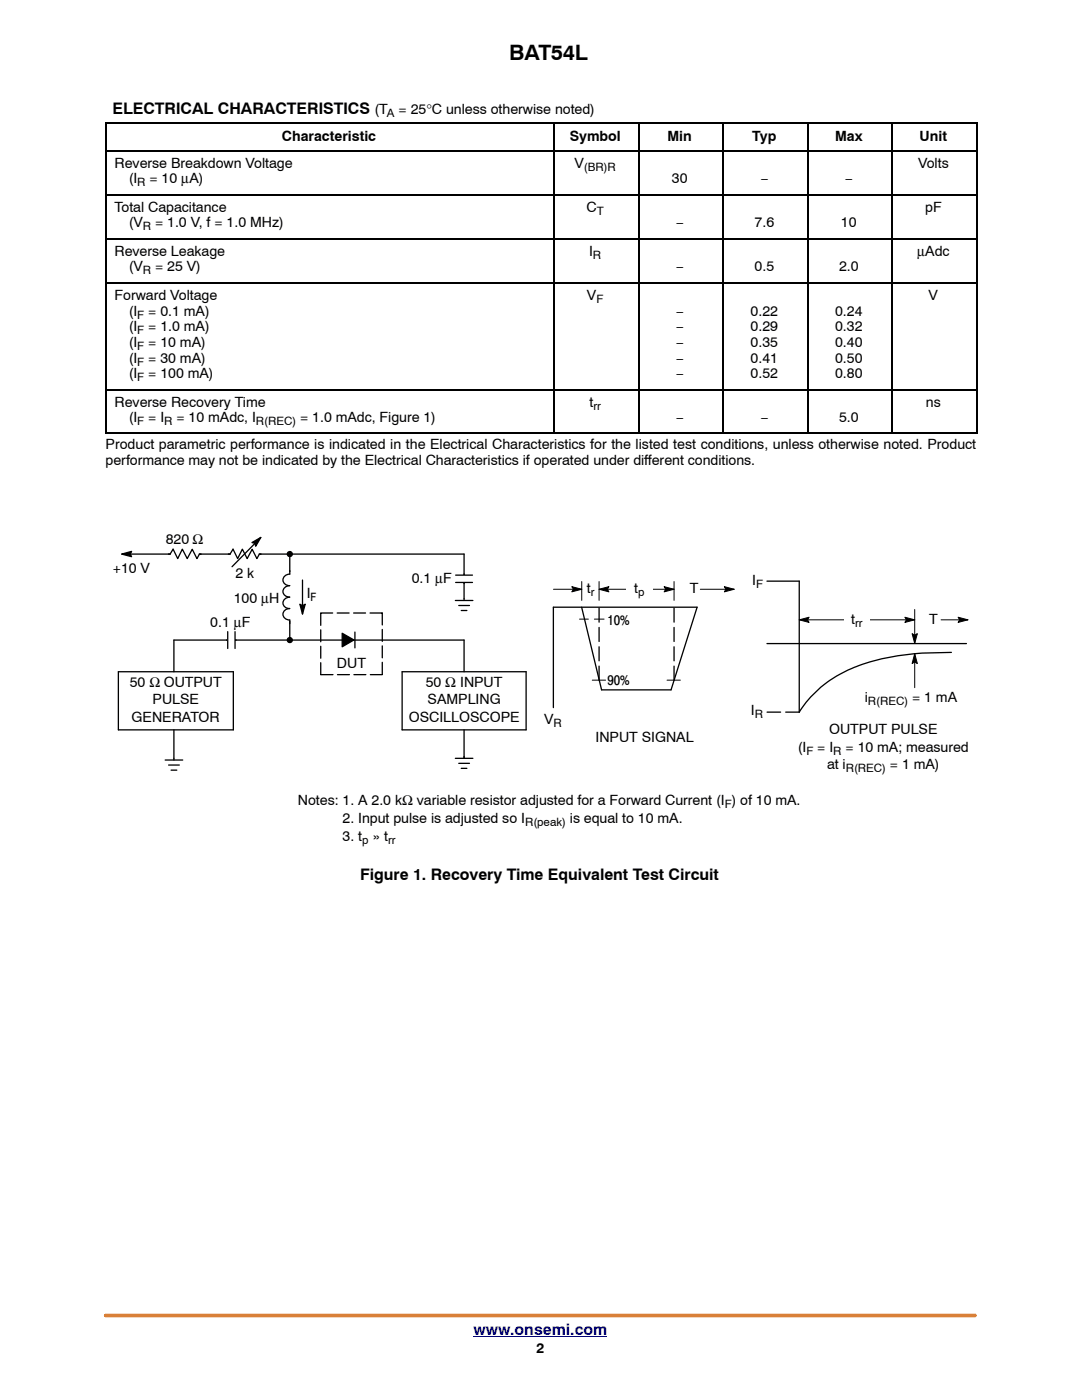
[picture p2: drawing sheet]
<svg xmlns="http://www.w3.org/2000/svg" width="216mm" height="279mm" viewBox="0 0 216 279" stroke-linecap="round" stroke-linejoin="round" font-family="sans-serif">
<defs><g id="words">
<text font-size="4.2" x="101.6" y="12">BAT54L</text>
<g font-size="3.2">
<text x="22.4" y="22.7">ELECTRICAL CHARACTERISTICS</text>
<text x="71.8" y="175.6">Figure 1. Recovery Time Equivalent Test Circuit</text>
</g>
<text font-size="3.2" fill="#00f" x="94.5" y="266.4">www.onsemi.com</text>
<g font-size="2.8">
<text x="74.7" y="22.7">(T</text>
<text x="79.5" y="22.7">= 25°C unless otherwise noted)</text>
<text x="56.2" y="28">Characteristic</text>
<text x="113.7" y="28">Symbol</text>
<text x="133.2" y="28">Min</text>
<text x="150.1" y="28">Typ</text>
<text x="166.6" y="28">Max</text>
<text x="183.5" y="28">Unit</text>
<text x="22.9" y="33.5">Reverse Breakdown Voltage</text>
<text x="114.6" y="33.5">V</text>
<text x="183.2" y="33.5">Volts</text>
<text x="25.7" y="36.6">(I</text>
<text x="29.8" y="36.6">= 10 μA)</text>
<text x="134.1" y="36.6">30</text>
<text x="151.7" y="36.6">−</text>
<text x="168.6" y="36.6">−</text>
<text x="22.9" y="42.3">Total Capacitance</text>
<text x="25.7" y="45.4">(V</text>
<text x="30.9" y="45.4">= 1.0 V, f = 1.0 MHz)</text>
<text x="117" y="42.3">C</text>
<text x="134.8" y="45.4">−</text>
<text x="150.6" y="45.4">7.6</text>
<text x="167.8" y="45.4">10</text>
<text x="184.6" y="42.3">pF</text>
<text x="22.9" y="51.1">Reverse Leakage</text>
<text x="117.5" y="51.1">I</text>
<text x="183" y="51.1">μAdc</text>
<text x="22.9" y="59.9">Forward Voltage</text>
<text x="25.7" y="54.2">(V</text>
<text x="30.9" y="54.2">= 25 V)</text>
<text x="117.1" y="59.9">V</text>
<text x="134.8" y="54.2">−</text>
<text x="150.6" y="54.2">0.5</text>
<text x="167.4" y="54.2">2.0</text>
<text x="185.3" y="59.9">V</text>
<text x="25.7" y="63">(I</text>
<text x="29.6" y="63">= 0.1 mA)</text>
<text x="134.8" y="63">−</text>
<text x="149.8" y="63">0.22</text>
<text x="166.6" y="63">0.24</text>
<text x="25.7" y="66.1">(I</text>
<text x="25.7" y="69.3">(I</text>
<text x="29.6" y="69.3">= 10 mA)</text>
<text x="29.6" y="66.1">= 1.0 mA)</text>
<text x="134.8" y="66.1">−</text>
<text x="134.8" y="69.3">−</text>
<text x="149.8" y="66.1">0.29</text>
<text x="149.8" y="69.3">0.35</text>
<text x="166.6" y="66.1">0.32</text>
<text x="166.6" y="69.3">0.40</text>
<text x="25.7" y="72.4">(I</text>
<text x="25.7" y="75.5">(I</text>
<text x="29.6" y="75.5">= 100 mA)</text>
<text x="29.6" y="72.4">= 30 mA)</text>
<text x="134.8" y="72.4">−</text>
<text x="134.8" y="75.5">−</text>
<text x="149.8" y="72.4">0.41</text>
<text x="149.8" y="75.5">0.52</text>
<text x="166.6" y="72.4">0.50</text>
<text x="166.6" y="75.5">0.80</text>
<text x="22.9" y="81.2">Reverse Recovery Time</text>
<text x="117.6" y="81.2">t</text>
<text x="184.8" y="81.2">ns</text>
<text x="21.1" y="89.6">Product parametric performance is indicated in the Electrical Characteristics for the listed test conditions, unless otherwise noted. Product</text>
<text x="25.7" y="84.3">(I</text>
<text x="29.6" y="84.3">= I</text>
<text x="35.2" y="84.3">= 10 mAdc, I</text>
<text x="59.9" y="84.3">= 1.0 mAdc, Figure 1)</text>
<text x="134.8" y="84.3">−</text>
<text x="151.7" y="84.3">−</text>
<text x="167.4" y="84.3">5.0</text>
<text x="21.1" y="92.8">performance may not be indicated by the Electrical Characteristics if operated under different conditions.</text>
<text x="33.1" y="108.5">820 Ω</text>
<text x="22.5" y="114.3">+10 V</text>
<text x="47" y="115.3">2 k</text>
<text x="61.3" y="119.4">I</text>
<text x="82.2" y="116.3">0.1 μF</text>
<text x="117.1" y="118.4">t</text>
<text x="126.5" y="118.4">t</text>
<text x="137.6" y="118.4">T</text>
<text x="150.1" y="116.7">I</text>
<text x="42" y="125.1">0.1 μF</text>
<text x="46.7" y="120.4">100 μH</text>
<text x="121.2" y="124.8">10%</text>
<text x="169.9" y="124.5">t</text>
<text x="185.4" y="124.5">T</text>
<text x="25.9" y="137.1">50 Ω OUTPUT</text>
<text x="67.2" y="133.3">DUT</text>
<text x="85" y="137.1">50 Ω INPUT</text>
<text x="121.2" y="136.7">90%</text>
<text x="30.5" y="140.6">PULSE</text>
<text x="85.3" y="140.6">SAMPLING</text>
<text x="149.8" y="142.8">I</text>
<text x="172.6" y="140.1">i</text>
<text x="182" y="140.1">= 1 mA</text>
<text x="26.3" y="144.1">GENERATOR</text>
<text x="81.6" y="144.1">OSCILLOSCOPE</text>
<text x="108.6" y="144.5">V</text>
<text x="118.8" y="148.2">INPUT SIGNAL</text>
<text x="159.2" y="150">(I</text>
<text x="163.1" y="150">= I</text>
<text x="165.4" y="146.5">OUTPUT PULSE</text>
<text x="168.7" y="150">= 10 mA; measured</text>
<text x="165" y="153.5">at i</text>
<text x="177.6" y="153.5">= 1 mA)</text>
<text x="59.4" y="160.7">Notes: 1. A 2.0 kΩ variable resistor adjusted for a Forward Current (I ) of 10 mA.</text>
<text x="74.3" y="167.7">» t</text>
<text x="113.7" y="164.2">is equal to 10 mA.</text>
<text x="107" y="270">2</text>
</g>
<g font-size="2.8" fill="#fff">
<text x="59.4" y="164.2">Notes: 2. Input pulse is adjusted so I</text>
<text x="59.4" y="167.7">Notes: 3. t</text>
</g>
<g font-size="2.3">
<text x="77.2" y="23.3">A</text>
<text x="116.5" y="34.1">(BR)R</text>
<text x="27.4" y="37.2">R</text>
<text x="28.5" y="46">R</text>
<text x="119.1" y="42.9">T</text>
<text x="118.3" y="51.7">R</text>
<text x="28.5" y="54.8">R</text>
<text x="27.4" y="63.6">F</text>
<text x="119" y="60.5">F</text>
<text x="27.4" y="66.7">F</text>
<text x="27.4" y="69.9">F</text>
<text x="27.4" y="73">F</text>
<text x="27.4" y="76.1">F</text>
<text x="118.4" y="81.8">rr</text>
<text x="27.4" y="84.9">F</text>
<text x="32.8" y="84.9">R</text>
<text x="51.1" y="84.9">R(REC)</text>
<text x="61.9" y="120">F</text>
<text x="117.9" y="119">r</text>
<text x="127.3" y="119">p</text>
<text x="150.9" y="117.3">F</text>
<text x="170.6" y="125.1">rr</text>
<text x="150.6" y="143.4">R</text>
<text x="173.2" y="140.7">R(REC)</text>
<text x="110.5" y="145.1">R</text>
<text x="160.9" y="150.6">F</text>
<text x="166.3" y="150.6">R</text>
<text x="168.8" y="154.1">R(REC)</text>
<text x="144.6" y="161.3">F</text>
<text x="104.8" y="164.8">R(peak)</text>
<text x="72.3" y="168.3">p</text>
<text x="77.4" y="168.3">rr</text>
</g>
</g></defs>
<path d="M21.1 262.5h173.5" fill="none" stroke="#d98038" stroke-width=".72"/>
<path d="M94.5 266.7h26.7" fill="none" stroke="#00f" stroke-width=".2"/>
<g fill="none" stroke="#000" stroke-width=".24">
<path d="M21.1 24.6h173.9M21.1 30.1h173.9M21.1 38.9h173.9M21.2 24.5v62M110.6 24.5v62M127.4 24.5v62M144.3 24.5v62M161.2 24.5v62M178.1 24.5v62M194.9 24.5v62M21.1 47.7h173.9M21.1 56.5h173.9"/>
<path d="M21.1 77.8h173.9M21.1 86.3h173.9"/>
</g>
<g fill="none" stroke="#000" stroke-width=".26">
<path d="M24.3 110.6l2-.6-.3 .6 .3 .5zM24.3 110.6h68.3v8.9M39.8 110.6l-.5 .9-.9-1.9-1 1.9-1-1.9-.9 1.9-1-1.9-.6 1M50.3 108.3l1.7-1-1 1.7-.1-.6zM51.8 110.6l-.5 .9-1-1.9-1 1.9-.9-1.9-1 1.9-.9-1.9-.6 1M52 107.3l-5.7 5.8M57.8 110.6v17.1M153 116h6.5v26.1l.5-.8a21.4 21.4 0 0 1 7.4-6.6 36.5 36.5 0 0 1 15.4-4.3l7-.2M23.6 134.1h23v11.6h-23zM80.2 134.1h24.8v11.6h-24.8zM92.6 134.1v-6.4h-57.9v6.4M116.1 121.2l3.9 16.5h13.9l5.2-16.5h-28.7v20"/>
<path d="M153 128.4h39.8M34.7 145.7v5.6M92.6 145.7v5.6"/>
</g>
<path d="M159.5 142.1h-6.5" fill="none" stroke="#000" stroke-width=".26" stroke-dasharray="2.7 1"/>
<path d="M116.1 116.1v3.7M119.5 116.1v3.7M134.5 116.1v3.7M115.6 123.6h1.8M118.2 135.7h2.6M118.6 123.6h1.9M133.1 135.7h2.7" fill="none" stroke="#000" stroke-width=".2"/>
<path d="M119.5 135.7v-14.4M134.5 135.7v-14.4" fill="none" stroke="#000" stroke-width=".26" stroke-dasharray="2.8 1.1"/>
<path d="M64 134.6v-12.3M64 122.3h12.3M76.3 134.6h-12.3M76.3 122.3v12.3" fill="none" stroke="#000" stroke-width=".26" stroke-dasharray="2.4 .9"/>
<path d="M24.3 110.6l2-.6-.3 .6 .3 .5zM50.3 108.3l1.7-1-1 1.7-.1-.6z" fill="#000"/>
<g fill="#fff" stroke="#fff" stroke-width=".26">
<path d="M34 110h5.8v1.2h-5.8z" fill-rule="evenodd"/>
<path d="M45.9 110h5.9v1.2h-5.9z" fill-rule="evenodd"/>
</g>
<path d="M33.7 110.6h.2M39.8 110.6h.3M45.6 110.6h.3M51.8 110.6h.3" fill="none" stroke="#000" stroke-width=".34"/>
<path d="M57.3 114.3h1v9.7h-1z" fill="#fff"/>
<path d="M57.8 119.2a1.15 1.15 0 0 0-1.3 1.1 1.15 1.15 0 0 0 1.3 1.2M57.8 116.9a1.15 1.15 0 0 0-1.3 1.1 1.15 1.15 0 0 0 1.3 1.2M57.8 113.9v.7a1.16 1.16 0 0 0-1.3 1.1 1.16 1.16 0 0 0 1.3 1.2M45.2 127.7h1.9M57.8 121.4a1.17 1.17 0 0 0-1.3 1.2 1.17 1.17 0 0 0 1.3 1.1v.8" fill="none" stroke="#000" stroke-width=".26"/>
<path d="M45.4 126.1h1.5v3.3h-1.5z" fill="#fff"/>
<path d="M60.4 115.8v6.7M92.6 114.5v2M45.4 126.1v3.3M46.9 126.1v3.3M59.8 120.6l.6 .3 .5-.3-.5 1.9zM70.8 126.1v3.2" fill="none" stroke="#000" stroke-width=".26"/>
<path d="M59.8 120.6l.6 .3 .5-.3-.5 1.9z" fill="#000"/>
<path d="M68.3 126.4l2.3 1.3-2.3 1.4z" fill="#000" stroke="#000" stroke-width=".26"/>
<path d="M90.9 114.8h3.4v1.4h-3.4z" fill="#fff"/>
<g fill="none" stroke="#000" stroke-width=".26">
<path d="M90.9 119.8h3.5M90.9 114.8h3.4M90.9 116.2h3.4M92.6 119.5v.3M91.5 120.8h2.2M92 121.8h1.2M33 151.7h3.5M33.6 152.7h2.2M34.1 153.7h1.2M34.7 151.3v.4M90.9 151.3h3.5M91.5 152.3h2.2"/>
<path d="M92 153.3h1.2M92.6 151v.3"/>
</g>
<g fill="#000" stroke="#000" stroke-width=".26">
<circle cx="57.8" cy="110.6" r=".5"/>
<circle cx="57.8" cy="127.7" r=".5"/>
</g>
<g fill="none" stroke="#000" stroke-width=".2">
<path d="M110.4 117.6h5.7M114.1 117.1l2 .5-2 .5 .3-.5zM119.5 117.6l2-.5-.3 .5 .3 .5zM119.5 117.6h15M132.5 117.1l2 .5-2 .5 .3-.5zM139.7 117.6h6.8M144.5 117.1l2 .5-2 .5 .3-.5zM159.5 123.7l1.9-.5-.3 .5 .3 .5zM159.5 123.7h23M180.6 123.2l1.9 .5-1.9 .5 .3-.5zM182 126.5l.5 .3 .5-.3-.5 1.9zM182.5 130.5l.5 1.9-.5-.3-.5 .3z"/>
<path d="M182.5 121.6v6.8M182.5 130.5v6.7M187.8 123.7h5.3M191.2 123.2l1.9 .5-1.9 .5 .3-.5z"/>
</g>
<path d="M114.1 117.1l2 .5-2 .5 .3-.5zM119.5 117.6l2-.5-.3 .5 .3 .5zM132.5 117.1l2 .5-2 .5 .3-.5zM144.5 117.1l2 .5-2 .5 .3-.5zM159.5 123.7l1.9-.5-.3 .5 .3 .5zM180.6 123.2l1.9 .5-1.9 .5 .3-.5zM182 126.5l.5 .3 .5-.3-.5 1.9zM182.5 130.5l.5 1.9-.5-.3-.5 .3zM191.2 123.2l1.9 .5-1.9 .5 .3-.5z" fill="#000"/>
<g fill="#fff">
<path d="M124.9 116.2h5.4v2.9h-5.4z"/>
<path d="M168.5 122.3h5v2.9h-5z"/>
</g>
<use href="#words"/>
</svg>
